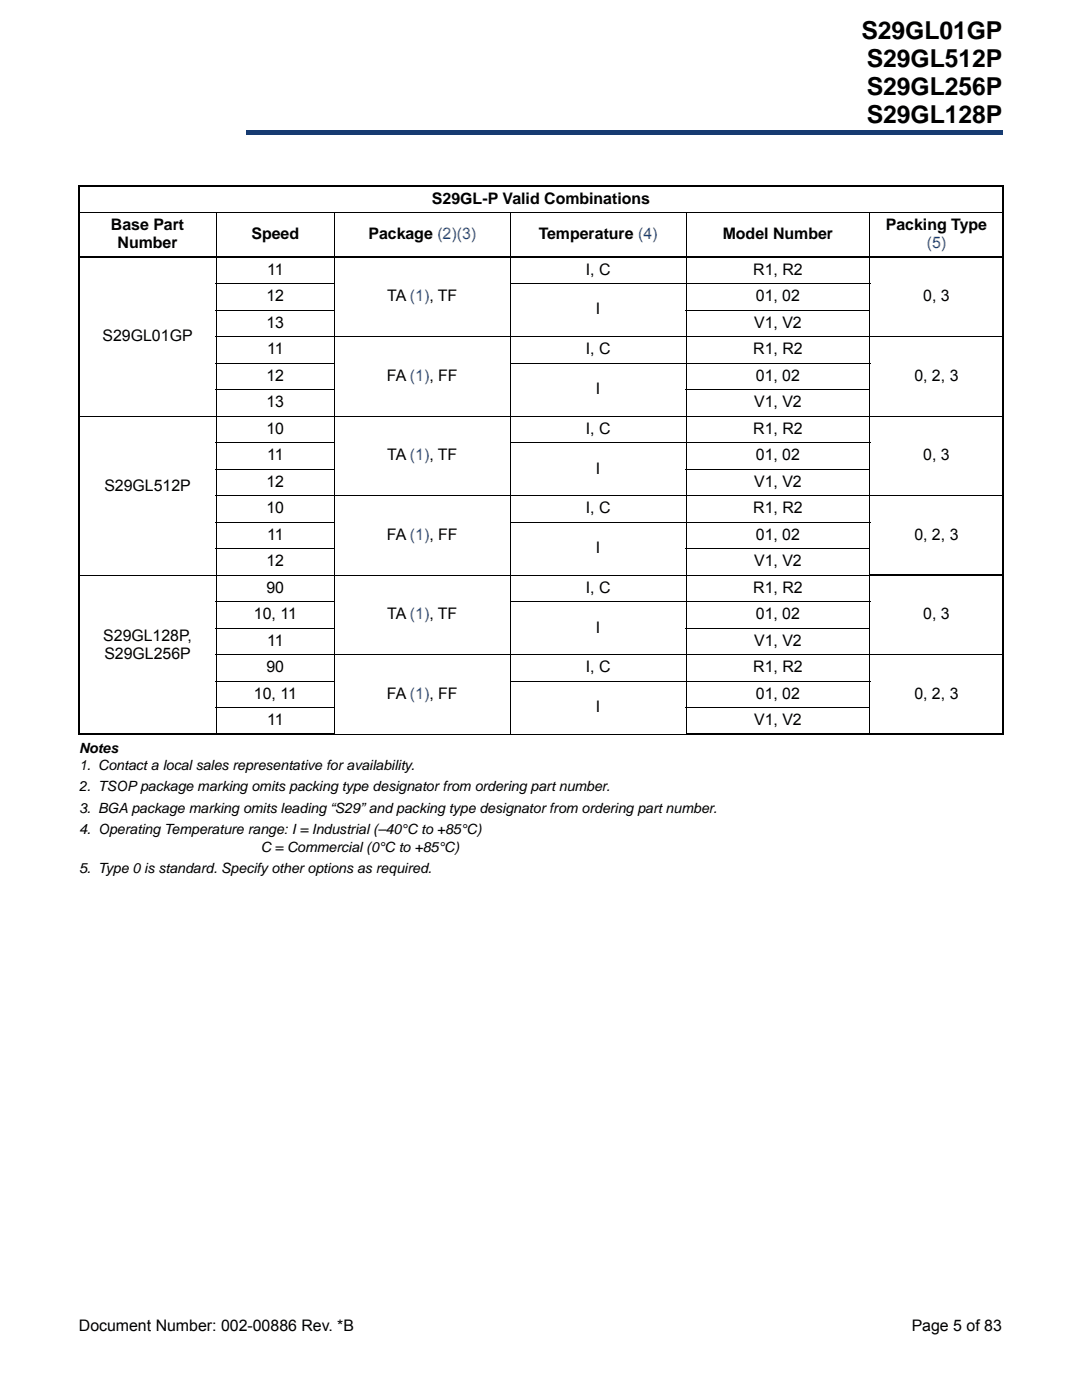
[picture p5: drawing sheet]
<svg xmlns="http://www.w3.org/2000/svg" width="216mm" height="279mm" viewBox="0 0 216 279" stroke-linecap="round" stroke-linejoin="round" font-family="sans-serif">
<defs><g id="words">
<g font-size="4.9">
<text x="171.9" y="7.7">S29GL01GP</text>
<text x="173" y="13.3">S29GL512P</text>
<text x="173" y="19">S29GL256P</text>
<text x="173" y="24.6">S29GL128P</text>
</g>
<g font-size="3.2">
<text x="86.2" y="40.7">S29GL-P Valid Combinations</text>
<text x="22.1" y="46">Base Part</text>
<text x="50.2" y="47.8">Speed</text>
<text x="73.5" y="47.8">Package (2)(3)</text>
<text x="107.5" y="47.8">Temperature (4)</text>
<text x="144.2" y="47.8">Model Number</text>
<text x="176.8" y="46">Packing Type</text>
<text x="23.5" y="49.5">Number</text>
<text x="53.3" y="54.8">11</text>
<text x="116.9" y="54.8">I, C</text>
<text x="150.3" y="54.8">R1, R2</text>
<text x="53.2" y="60.1">12</text>
<text x="53.2" y="65.4">13</text>
<text x="77.3" y="60.1">TA (1), TF</text>
<text x="118.9" y="62.8">I</text>
<text x="150.5" y="65.4">V1, V2</text>
<text x="150.8" y="60.1">01, 02</text>
<text x="184.2" y="60.1">0, 3</text>
<text x="20.5" y="68.1">S29GL01GP</text>
<text x="53.3" y="70.7">11</text>
<text x="116.9" y="70.7">I, C</text>
<text x="150.3" y="70.7">R1, R2</text>
<text x="53.2" y="76">12</text>
<text x="77.2" y="76">FA (1), FF</text>
<text x="150.8" y="76">01, 02</text>
<text x="182.5" y="76">0, 2, 3</text>
<text x="53.2" y="81.3">13</text>
<text x="118.9" y="78.6">I</text>
<text x="150.5" y="81.3">V1, V2</text>
<text x="53.2" y="86.6">10</text>
<text x="116.9" y="86.6">I, C</text>
<text x="150.3" y="86.6">R1, R2</text>
<text x="53.3" y="91.9">11</text>
<text x="77.3" y="91.9">TA (1), TF</text>
<text x="118.9" y="94.5">I</text>
<text x="150.8" y="91.9">01, 02</text>
<text x="184.2" y="91.9">0, 3</text>
<text x="20.8" y="98">S29GL512P</text>
<text x="53.2" y="97.2">12</text>
<text x="150.5" y="97.2">V1, V2</text>
<text x="53.2" y="102.4">10</text>
<text x="53.3" y="107.7">11</text>
<text x="77.2" y="107.7">FA (1), FF</text>
<text x="116.9" y="102.4">I, C</text>
<text x="150.3" y="102.4">R1, R2</text>
<text x="150.8" y="107.7">01, 02</text>
<text x="182.5" y="107.7">0, 2, 3</text>
<text x="53.2" y="113">12</text>
<text x="118.9" y="110.4">I</text>
<text x="150.5" y="113">V1, V2</text>
<text x="53.2" y="118.3">90</text>
<text x="116.9" y="118.3">I, C</text>
<text x="150.3" y="118.3">R1, R2</text>
<text x="50.7" y="123.6">10, 11</text>
<text x="77.3" y="123.6">TA (1), TF</text>
<text x="150.8" y="123.6">01, 02</text>
<text x="184.2" y="123.6">0, 3</text>
<text x="20.6" y="128">S29GL128P,</text>
<text x="20.8" y="131.6">S29GL256P</text>
<text x="53.3" y="128.9">11</text>
<text x="118.9" y="126.3">I</text>
<text x="150.5" y="128.9">V1, V2</text>
<text x="53.2" y="134.2">90</text>
<text x="116.9" y="134.2">I, C</text>
<text x="150.3" y="134.2">R1, R2</text>
<text x="50.7" y="139.5">10, 11</text>
<text x="77.2" y="139.5">FA (1), FF</text>
<text x="118.9" y="142.1">I</text>
<text x="150.8" y="139.5">01, 02</text>
<text x="182.5" y="139.5">0, 2, 3</text>
<text x="53.3" y="144.8">11</text>
<text x="150.5" y="144.8">V1, V2</text>
<text x="15.7" y="265.6">Document Number: 002-00886 Rev. *B</text>
<text x="181.9" y="265.6">Page 5 of 83</text>
</g>
<text font-size="3.2" fill="#1f52a1" x="184.9" y="49.5">(5)</text>
<g font-size="2.8">
<text x="15.8" y="150.2">Notes</text>
<text x="15.8" y="153.7">1. Contact a local sales representative for availability.</text>
<text x="15.8" y="157.9">2. TSOP package marking omits packing type designator from ordering part number.</text>
<text x="15.8" y="162.2">3. BGA package marking omits leading “S29” and packing type designator from ordering part number.</text>
<text x="15.8" y="166.4">4. Operating Temperature range: I = Industrial (–40°C to +85°C)</text>
<text x="52" y="169.9">C = Commercial (0°C to +85°C)</text>
<text x="15.8" y="174.2">5. Type 0 is standard. Specify other options as required.</text>
</g>
</g></defs>
<path d="M49.2 26h150.9v.9h-150.9z" fill="#163b71"/>
<path d="M49.1 26.9h150.9M49.2 26h150.8" fill="none" stroke="#163b71" stroke-width=".2"/>
<path d="M49.1 25.9h.2v1h-.2z" fill="#163b71"/>
<path d="M16 17.6h32.4v10.1h-32.4z" fill="#fff"/>
<path d="M15.6 37.2h184.7M15.8 37.4v109M200.2 37.4v109M15.6 51.3h184.7M173.5 114.8h26.8M15.6 146.5h51.1M137 146.5h63.3" fill="none" stroke="#000" stroke-width=".36"/>
<g fill="none" stroke="#000" stroke-width=".2">
<path d="M15.6 42.5h184.7M43.1 56.6h23.7M43.1 42.4v104.3M66.7 42.4v104.3M101.7 56.6h72M101.8 42.4v104.2M136.9 42.4v104.3M173.6 42.4v104.3M43.1 61.9h23.7M43.1 67.2h157.2M43.1 72.5h23.7M43.1 77.7h23.7"/>
<path d="M101.7 72.5h72M136.8 61.9h36.9M136.8 77.7h36.9M15.6 83h184.7M43.1 88.3h23.7M43.1 93.6h23.7M43.1 98.9h157.2M101.7 88.3h72M136.8 93.6h36.9M15.6 114.8h158.1M43.1 104.2h23.7M43.1 109.5h23.7"/>
<path d="M101.7 104.2h72M136.8 109.5h36.9M43.1 120.1h23.7M43.1 125.4h23.7M43.1 130.7h157.2M43.1 136h23.7M101.7 120.1h72M101.7 136h72M136.8 125.4h36.9M43.1 141.2h23.7M66.8 146.5h70M136.8 141.2h36.9"/>
</g>
<use href="#words"/>
</svg>
